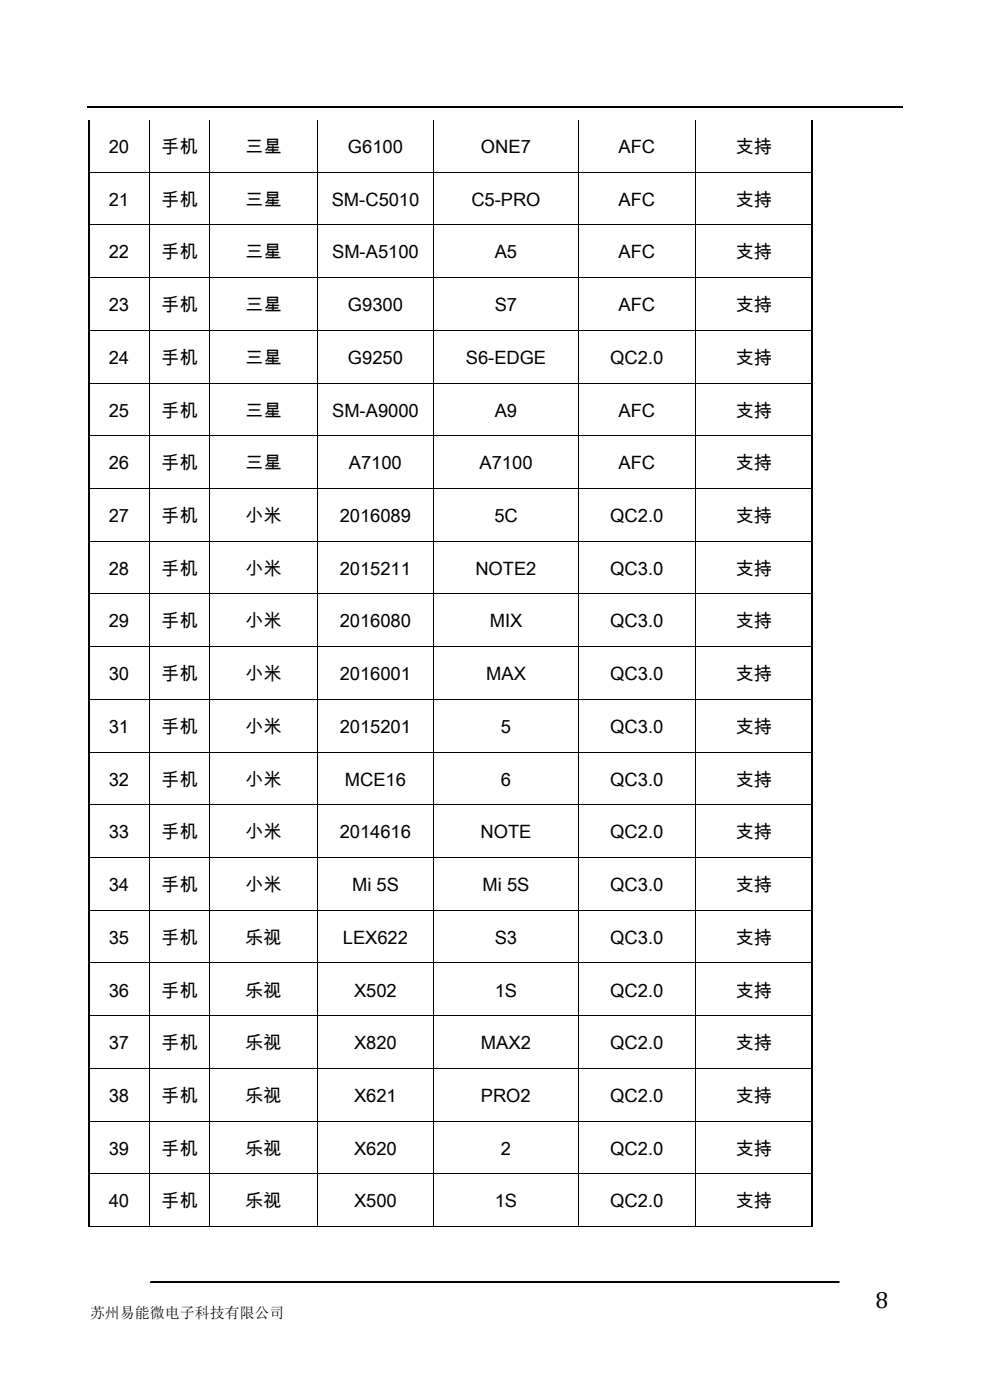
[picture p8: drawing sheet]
<svg xmlns="http://www.w3.org/2000/svg" width="210mm" height="297mm" viewBox="0 0 210 297" stroke-linecap="round" stroke-linejoin="round" font-family="sans-serif">
<defs><g id="words">
<text font-size="5" x="185.7" y="277.6">8</text>
<g font-size="3.9">
<text x="23.1" y="32.5">20</text>
<text x="34.2" y="32.5">手机</text>
<text x="52" y="32.5">三星</text>
<text x="73.8" y="32.5">G6100</text>
<text x="102" y="32.5">ONE7</text>
<text x="131.2" y="32.5">AFC</text>
<text x="156" y="32.5">支持</text>
<text x="23.1" y="43.6">21</text>
<text x="34.2" y="43.6">手机</text>
<text x="52" y="43.6">三星</text>
<text x="70.4" y="43.6">SM-C5010</text>
<text x="100" y="43.6">C5-PRO</text>
<text x="131.2" y="43.6">AFC</text>
<text x="156" y="43.6">支持</text>
<text x="23.1" y="54.8">22</text>
<text x="34.2" y="54.8">手机</text>
<text x="52" y="54.8">三星</text>
<text x="70.4" y="54.8">SM-A5100</text>
<text x="104.9" y="54.8">A5</text>
<text x="131.2" y="54.8">AFC</text>
<text x="156" y="54.8">支持</text>
<text x="23.1" y="66">23</text>
<text x="34.2" y="66">手机</text>
<text x="52" y="66">三星</text>
<text x="73.8" y="66">G9300</text>
<text x="104.9" y="66">S7</text>
<text x="131.2" y="66">AFC</text>
<text x="156" y="66">支持</text>
<text x="23.1" y="77.2">24</text>
<text x="34.2" y="77.2">手机</text>
<text x="52" y="77.2">三星</text>
<text x="73.8" y="77.2">G9250</text>
<text x="98.8" y="77.2">S6-EDGE</text>
<text x="129.5" y="77.2">QC2.0</text>
<text x="156" y="77.2">支持</text>
<text x="23.1" y="88.4">25</text>
<text x="34.2" y="88.4">手机</text>
<text x="52" y="88.4">三星</text>
<text x="70.4" y="88.4">SM-A9000</text>
<text x="104.9" y="88.4">A9</text>
<text x="131.2" y="88.4">AFC</text>
<text x="156" y="88.4">支持</text>
<text x="23.1" y="99.6">26</text>
<text x="34.2" y="99.6">手机</text>
<text x="52" y="99.6">三星</text>
<text x="74" y="99.6">A7100</text>
<text x="101.7" y="99.6">A7100</text>
<text x="131.2" y="99.6">AFC</text>
<text x="156" y="99.6">支持</text>
<text x="23.1" y="110.7">27</text>
<text x="34.2" y="110.7">手机</text>
<text x="52" y="110.7">小米</text>
<text x="72.1" y="110.7">2016089</text>
<text x="104.9" y="110.7">5C</text>
<text x="129.5" y="110.7">QC2.0</text>
<text x="156" y="110.7">支持</text>
<text x="23.1" y="121.9">28</text>
<text x="34.2" y="121.9">手机</text>
<text x="52" y="121.9">小米</text>
<text x="72.1" y="121.9">2015211</text>
<text x="100.8" y="121.9">NOTE2</text>
<text x="129.5" y="121.9">QC3.0</text>
<text x="156" y="121.9">支持</text>
<text x="23.1" y="133.1">29</text>
<text x="34.2" y="133.1">手机</text>
<text x="52" y="133.1">小米</text>
<text x="72.1" y="133.1">2016080</text>
<text x="103.9" y="133.1">MIX</text>
<text x="129.5" y="133.1">QC3.0</text>
<text x="156" y="133.1">支持</text>
<text x="23.1" y="144.3">30</text>
<text x="34.2" y="144.3">手机</text>
<text x="52" y="144.3">小米</text>
<text x="72.1" y="144.3">2016001</text>
<text x="103.1" y="144.3">MAX</text>
<text x="129.5" y="144.3">QC3.0</text>
<text x="156" y="144.3">支持</text>
<text x="23.1" y="155.5">31</text>
<text x="34.2" y="155.5">手机</text>
<text x="52" y="155.5">小米</text>
<text x="72.1" y="155.5">2015201</text>
<text x="106.3" y="155.5">5</text>
<text x="129.5" y="155.5">QC3.0</text>
<text x="156" y="155.5">支持</text>
<text x="23.1" y="166.7">32</text>
<text x="34.2" y="166.7">手机</text>
<text x="52" y="166.7">小米</text>
<text x="73.2" y="166.7">MCE16</text>
<text x="106.3" y="166.7">6</text>
<text x="129.5" y="166.7">QC3.0</text>
<text x="156" y="166.7">支持</text>
<text x="23.1" y="177.8">33</text>
<text x="34.2" y="177.8">手机</text>
<text x="52" y="177.8">小米</text>
<text x="72.1" y="177.8">2014616</text>
<text x="101.9" y="177.8">NOTE</text>
<text x="129.5" y="177.8">QC2.0</text>
<text x="156" y="177.8">支持</text>
<text x="23.1" y="189">34</text>
<text x="34.2" y="189">手机</text>
<text x="52" y="189">小米</text>
<text x="74.7" y="189">Mi 5S</text>
<text x="102.4" y="189">Mi 5S</text>
<text x="129.5" y="189">QC3.0</text>
<text x="156" y="189">支持</text>
<text x="23.1" y="200.2">35</text>
<text x="34.2" y="200.2">手机</text>
<text x="52" y="200.2">乐视</text>
<text x="72.7" y="200.2">LEX622</text>
<text x="104.9" y="200.2">S3</text>
<text x="129.5" y="200.2">QC3.0</text>
<text x="156" y="200.2">支持</text>
<text x="23.1" y="211.4">36</text>
<text x="34.2" y="211.4">手机</text>
<text x="52" y="211.4">乐视</text>
<text x="75.1" y="211.4">X502</text>
<text x="104.9" y="211.4">1S</text>
<text x="129.5" y="211.4">QC2.0</text>
<text x="156" y="211.4">支持</text>
<text x="23.1" y="222.6">37</text>
<text x="34.2" y="222.6">手机</text>
<text x="52" y="222.6">乐视</text>
<text x="75.1" y="222.6">X820</text>
<text x="102" y="222.6">MAX2</text>
<text x="129.5" y="222.6">QC2.0</text>
<text x="156" y="222.6">支持</text>
<text x="23.1" y="233.8">38</text>
<text x="34.2" y="233.8">手机</text>
<text x="52" y="233.8">乐视</text>
<text x="75.1" y="233.8">X621</text>
<text x="102" y="233.8">PRO2</text>
<text x="129.5" y="233.8">QC2.0</text>
<text x="156" y="233.8">支持</text>
<text x="23.1" y="244.9">39</text>
<text x="34.2" y="244.9">手机</text>
<text x="52" y="244.9">乐视</text>
<text x="75.1" y="244.9">X620</text>
<text x="106.3" y="244.9">2</text>
<text x="129.5" y="244.9">QC2.0</text>
<text x="156" y="244.9">支持</text>
<text x="23.1" y="256.1">40</text>
<text x="34.2" y="256.1">手机</text>
<text x="52" y="256.1">乐视</text>
<text x="75.1" y="256.1">X500</text>
<text x="104.9" y="256.1">1S</text>
<text x="129.5" y="256.1">QC2.0</text>
<text x="156" y="256.1">支持</text>
</g>
<text font-size="3.2" x="19.1" y="279.5">苏州易能微电子科技有限公司</text>
</g></defs>
<g fill="none" stroke="#000" stroke-width=".21">
<path d="M19 36.5h12.6M31.7 25.4v11M31.7 36.6v11M31.7 36.5h12.7M44.5 25.4v11M44.5 36.6v11M44.6 36.5h22.6M67.3 25.4v11M67.3 36.6v11M67.4 36.5h24.5M92 25.4v11M92 36.6v11"/>
<path d="M92.1 36.5h30.5M122.7 25.4v11M122.7 36.6v11M122.8 36.5h24.6M147.5 25.4v11M147.5 36.6v11M147.6 36.5h24.5M19 47.7h12.6M19 58.9h12.6M31.7 47.8v11M31.7 59v11M31.7 47.7h12.7"/>
<path d="M31.7 58.9h12.7M44.5 47.8v11M44.5 59v11M44.6 47.7h22.6M44.6 58.9h22.6M67.3 47.8v11M67.3 59v11M67.4 47.7h24.5M67.4 58.9h24.5M92 47.8v11M92 59v11M92.1 47.7h30.5"/>
<path d="M92.1 58.9h30.5M122.7 47.8v11M122.7 59v11M122.8 47.7h24.6M122.8 58.9h24.6M147.5 47.8v11M147.5 59v11M147.6 47.7h24.5M147.6 58.9h24.5M19 70.1h12.6M31.7 70.1v11.1M31.7 70.1h12.7"/>
<path d="M44.5 70.1v11.1M44.6 70.1h22.6M67.3 70.1v11.1M67.4 70.1h24.5M92 70.1v11.1M92.1 70.1h30.5M122.7 70.1v11.1M122.8 70.1h24.6M147.5 70.1v11.1M147.6 70.1h24.5M19 81.3h12.6M19 92.5h12.6"/>
<path d="M31.7 81.4v11M31.7 92.5v11M31.7 81.3h12.7M31.7 92.5h12.7M44.5 81.4v11M44.5 92.5v11M44.6 81.3h22.6M44.6 92.5h22.6M67.3 81.4v11M67.3 92.5v11M67.4 81.3h24.5M67.4 92.5h24.5"/>
<path d="M92 81.4v11M92 92.5v11M92.1 81.3h30.5M92.1 92.5h30.5M122.7 81.4v11M122.7 92.5v11M122.8 81.3h24.6M122.8 92.5h24.6M147.5 81.4v11M147.5 92.5v11M147.6 81.3h24.5M147.6 92.5h24.5"/>
<path d="M19 103.6h12.6M19 114.8h12.6M31.7 103.7v11M31.7 114.9v11M31.7 103.6h12.7M31.7 114.8h12.7M44.5 103.7v11M44.5 114.9v11M44.6 103.6h22.6M44.6 114.8h22.6M67.3 103.7v11M67.3 114.9v11"/>
<path d="M67.4 103.6h24.5M67.4 114.8h24.5M92 103.7v11M92 114.9v11M92.1 103.6h30.5M92.1 114.8h30.5M122.7 103.7v11M122.7 114.9v11M122.8 103.6h24.6M122.8 114.8h24.6M147.5 103.7v11M147.5 114.9v11"/>
<path d="M147.6 103.6h24.5M147.6 114.8h24.5M19 126h12.6M19 137.2h12.6M31.7 126.1v11M31.7 137.2v11.1M31.7 126h12.7M31.7 137.2h12.7M44.5 126.1v11M44.5 137.2v11.1M44.6 126h22.6M44.6 137.2h22.6"/>
<path d="M67.3 126.1v11M67.3 137.2v11.1M67.4 126h24.5M67.4 137.2h24.5M92 126.1v11M92 137.2v11.1M92.1 126h30.5M92.1 137.2h30.5M122.7 126.1v11M122.7 137.2v11.1M122.8 126h24.6M122.8 137.2h24.6"/>
<path d="M147.5 126.1v11M147.5 137.2v11.1M147.6 126h24.5M147.6 137.2h24.5M19 148.4h12.6M19 159.6h12.6M31.7 148.5v11M31.7 159.6v11M31.7 148.4h12.7M31.7 159.6h12.7M44.5 148.5v11M44.5 159.6v11"/>
<path d="M44.6 148.4h22.6M44.6 159.6h22.6M67.3 148.5v11M67.3 159.6v11M67.4 148.4h24.5M67.4 159.6h24.5M92 148.5v11M92 159.6v11M92.1 148.4h30.5M92.1 159.6h30.5M122.7 148.5v11M122.7 159.6v11"/>
<path d="M122.8 148.4h24.6M122.8 159.6h24.6M147.5 148.5v11M147.5 159.6v11M147.6 148.4h24.5M147.6 159.6h24.5M19 170.7h12.6M31.7 170.8v11M31.7 170.7h12.7M44.5 170.8v11M44.6 170.7h22.6M67.3 170.8v11"/>
<path d="M67.4 170.7h24.5M92 170.8v11M92.1 170.7h30.5M122.7 170.8v11M122.8 170.7h24.6M147.5 170.8v11M147.6 170.7h24.5M19 181.9h12.6M19 193.1h12.6M31.7 182v11M31.7 193.2v11M31.7 181.9h12.7"/>
<path d="M31.7 193.1h12.7M44.5 182v11M44.5 193.2v11M44.6 181.9h22.6M44.6 193.1h22.6M67.3 182v11M67.3 193.2v11M67.4 181.9h24.5M67.4 193.1h24.5M92 182v11M92 193.2v11M92.1 181.9h30.5"/>
<path d="M92.1 193.1h30.5M122.7 182v11M122.7 193.2v11M122.8 181.9h24.6M122.8 193.1h24.6M147.5 182v11M147.5 193.2v11M147.6 181.9h24.5M147.6 193.1h24.5M19 204.3h12.6M19 215.5h12.6M31.7 204.3v11.1"/>
<path d="M31.7 215.6v11M31.7 204.3h12.7M31.7 215.5h12.7M44.5 204.3v11.1M44.5 215.6v11M44.6 204.3h22.6M44.6 215.5h22.6M67.3 204.3v11.1M67.3 215.6v11M67.4 204.3h24.5M67.4 215.5h24.5M92 204.3v11.1"/>
<path d="M92 215.6v11M92.1 204.3h30.5M92.1 215.5h30.5M122.7 204.3v11.1M122.7 215.6v11M122.8 204.3h24.6M122.8 215.5h24.6M147.5 204.3v11.1M147.5 215.6v11M147.6 204.3h24.5M147.6 215.5h24.5M19 226.7h12.6"/>
<path d="M19 237.8h12.6M31.7 226.7v11M31.7 237.9v11M31.7 226.7h12.7M31.7 237.8h12.7M44.5 226.7v11M44.5 237.9v11M44.6 226.7h22.6M44.6 237.8h22.6M67.3 226.7v11M67.3 237.9v11M67.4 226.7h24.5"/>
<path d="M67.4 237.8h24.5M92 226.7v11M92 237.9v11M92.1 226.7h30.5M92.1 237.8h30.5M122.7 226.7v11M122.7 237.9v11M122.8 226.7h24.6M122.8 237.8h24.6M147.5 226.7v11M147.5 237.9v11M147.6 226.7h24.5"/>
<path d="M147.6 237.8h24.5M19 249h12.6M31.7 249.1v11M31.7 249h12.7M44.5 249.1v11M44.6 249h22.6M67.3 249.1v11M67.4 249h24.5M92 249.1v11M92.1 249h30.5M122.7 249.1v11M122.8 249h24.6"/>
<path d="M147.5 249.1v11M147.6 249h24.5M18.7 260.2h12.9M31.7 260.2h12.7M32 271.9h146v.2h-146zM32 272h146M44.6 260.2h22.6M67.4 260.2h24.5M92.1 260.2h30.5M122.8 260.2h24.6M147.6 260.2h24.5"/>
</g>
<path d="M18.6 22.8h172.9" fill="none" stroke="#000" stroke-width=".25"/>
<g fill="none" stroke="#000" stroke-width=".34">
<path d="M18.8 25.4v11M18.8 36.6v11M172.3 25.4v11M172.3 36.6v11M18.8 47.8v11M18.8 59v11M172.3 47.8v11M172.3 59v11M18.8 70.1v11.1M172.3 70.1v11.1M18.8 81.4v11M18.8 92.5v11"/>
<path d="M172.3 81.4v11M172.3 92.5v11M18.8 103.7v11M18.8 114.9v11M172.3 103.7v11M172.3 114.9v11M18.8 126.1v11M18.8 137.2v11.1M172.3 126.1v11M172.3 137.2v11.1M18.8 148.5v11M18.8 159.6v11"/>
<path d="M172.3 148.5v11M172.3 159.6v11M18.8 170.8v11M172.3 170.8v11M18.8 182v11M18.8 193.2v11M172.3 182v11M172.3 193.2v11M18.8 204.3v11.1M18.8 215.6v11M172.3 204.3v11.1M172.3 215.6v11"/>
<path d="M18.8 226.7v11M18.8 237.9v11M172.3 226.7v11M172.3 237.9v11M18.8 249.1v11M172.3 249.1v11"/>
</g>
<g fill="#000">
<path d="M18.7 36.4h.3v.2h-.3zM31.6 36.4h.1v.2h-.1zM44.4 36.4h.2v.2h-.2zM67.2 36.4h.2v.2h-.2zM91.9 36.4h.2v.2h-.2zM122.6 36.4h.2v.2h-.2zM147.4 36.4h.2v.2h-.2zM172.1 36.4h.4v.2h-.4zM18.7 47.6h.3v.2h-.3zM18.7 58.8h.3v.2h-.3zM31.6 47.6h.1v.2h-.1zM31.6 58.8h.1v.2h-.1z"/>
<path d="M44.4 47.6h.2v.2h-.2zM44.4 58.8h.2v.2h-.2zM67.2 47.6h.2v.2h-.2zM67.2 58.8h.2v.2h-.2zM91.9 47.6h.2v.2h-.2zM91.9 58.8h.2v.2h-.2zM122.6 47.6h.2v.2h-.2zM122.6 58.8h.2v.2h-.2zM147.4 47.6h.2v.2h-.2zM147.4 58.8h.2v.2h-.2zM172.1 47.6h.4v.2h-.4zM172.1 58.8h.4v.2h-.4z"/>
<path d="M18.7 70h.3v.1h-.3zM31.6 70h.1v.1h-.1zM44.4 70h.2v.1h-.2zM67.2 70h.2v.1h-.2zM91.9 70h.2v.1h-.2zM122.6 70h.2v.1h-.2zM147.4 70h.2v.1h-.2zM172.1 70h.4v.1h-.4zM18.7 81.2h.3v.2h-.3zM18.7 92.4h.3v.1h-.3zM31.6 81.2h.1v.2h-.1zM31.6 92.4h.1v.1h-.1z"/>
<path d="M44.4 81.2h.2v.2h-.2zM44.4 92.4h.2v.1h-.2zM67.2 81.2h.2v.2h-.2zM67.2 92.4h.2v.1h-.2zM91.9 81.2h.2v.2h-.2zM91.9 92.4h.2v.1h-.2zM122.6 81.2h.2v.2h-.2zM122.6 92.4h.2v.1h-.2zM147.4 81.2h.2v.2h-.2zM147.4 92.4h.2v.1h-.2zM172.1 81.2h.4v.2h-.4zM172.1 92.4h.4v.1h-.4z"/>
<path d="M18.7 103.5h.3v.2h-.3zM18.7 114.7h.3v.2h-.3zM31.6 103.5h.1v.2h-.1zM31.6 114.7h.1v.2h-.1zM44.4 103.5h.2v.2h-.2zM44.4 114.7h.2v.2h-.2zM67.2 103.5h.2v.2h-.2zM67.2 114.7h.2v.2h-.2zM91.9 103.5h.2v.2h-.2zM91.9 114.7h.2v.2h-.2zM122.6 103.5h.2v.2h-.2zM122.6 114.7h.2v.2h-.2z"/>
<path d="M147.4 103.5h.2v.2h-.2zM147.4 114.7h.2v.2h-.2zM172.1 103.5h.4v.2h-.4zM172.1 114.7h.4v.2h-.4zM18.7 125.9h.3v.2h-.3zM18.7 137.1h.3v.1h-.3zM31.6 125.9h.1v.2h-.1zM31.6 137.1h.1v.1h-.1zM44.4 125.9h.2v.2h-.2zM44.4 137.1h.2v.1h-.2zM67.2 125.9h.2v.2h-.2zM67.2 137.1h.2v.1h-.2z"/>
<path d="M91.9 125.9h.2v.2h-.2zM91.9 137.1h.2v.1h-.2zM122.6 125.9h.2v.2h-.2zM122.6 137.1h.2v.1h-.2zM147.4 125.9h.2v.2h-.2zM147.4 137.1h.2v.1h-.2zM172.1 125.9h.4v.2h-.4zM172.1 137.1h.4v.1h-.4zM18.7 148.3h.3v.2h-.3zM18.7 159.5h.3v.1h-.3zM31.6 148.3h.1v.2h-.1zM31.6 159.5h.1v.1h-.1z"/>
<path d="M44.4 148.3h.2v.2h-.2zM44.4 159.5h.2v.1h-.2zM67.2 148.3h.2v.2h-.2zM67.2 159.5h.2v.1h-.2zM91.9 148.3h.2v.2h-.2zM91.9 159.5h.2v.1h-.2zM122.6 148.3h.2v.2h-.2zM122.6 159.5h.2v.1h-.2zM147.4 148.3h.2v.2h-.2zM147.4 159.5h.2v.1h-.2zM172.1 148.3h.4v.2h-.4zM172.1 159.5h.4v.1h-.4z"/>
<path d="M18.7 170.6h.3v.2h-.3zM31.6 170.6h.1v.2h-.1zM44.4 170.6h.2v.2h-.2zM67.2 170.6h.2v.2h-.2zM91.9 170.6h.2v.2h-.2zM122.6 170.6h.2v.2h-.2zM147.4 170.6h.2v.2h-.2zM172.1 170.6h.4v.2h-.4zM18.7 181.8h.3v.2h-.3zM18.7 193h.3v.2h-.3zM31.6 181.8h.1v.2h-.1zM31.6 193h.1v.2h-.1z"/>
<path d="M44.4 181.8h.2v.2h-.2zM44.4 193h.2v.2h-.2zM67.2 181.8h.2v.2h-.2zM67.2 193h.2v.2h-.2zM91.9 181.8h.2v.2h-.2zM91.9 193h.2v.2h-.2zM122.6 181.8h.2v.2h-.2zM122.6 193h.2v.2h-.2zM147.4 181.8h.2v.2h-.2zM147.4 193h.2v.2h-.2zM172.1 181.8h.4v.2h-.4zM172.1 193h.4v.2h-.4z"/>
<path d="M18.7 204.2h.3v.1h-.3zM18.7 215.4h.3v.2h-.3zM31.6 204.2h.1v.1h-.1zM31.6 215.4h.1v.2h-.1zM44.4 204.2h.2v.1h-.2zM44.4 215.4h.2v.2h-.2zM67.2 204.2h.2v.1h-.2zM67.2 215.4h.2v.2h-.2zM91.9 204.2h.2v.1h-.2zM91.9 215.4h.2v.2h-.2zM122.6 204.2h.2v.1h-.2zM122.6 215.4h.2v.2h-.2z"/>
<path d="M147.4 204.2h.2v.1h-.2zM147.4 215.4h.2v.2h-.2zM172.1 204.2h.4v.1h-.4zM172.1 215.4h.4v.2h-.4zM18.7 226.6h.3v.1h-.3zM18.7 237.7h.3v.2h-.3zM31.6 226.6h.1v.1h-.1zM31.6 237.7h.1v.2h-.1zM44.4 226.6h.2v.1h-.2zM44.4 237.7h.2v.2h-.2zM67.2 226.6h.2v.1h-.2zM67.2 237.7h.2v.2h-.2z"/>
<path d="M91.9 226.6h.2v.1h-.2zM91.9 237.7h.2v.2h-.2zM122.6 226.6h.2v.1h-.2zM122.6 237.7h.2v.2h-.2zM147.4 226.6h.2v.1h-.2zM147.4 237.7h.2v.2h-.2zM172.1 226.6h.4v.1h-.4zM172.1 237.7h.4v.2h-.4zM18.7 248.9h.3v.2h-.3zM31.6 248.9h.1v.2h-.1zM44.4 248.9h.2v.2h-.2zM67.2 248.9h.2v.2h-.2z"/>
<path d="M91.9 248.9h.2v.2h-.2zM122.6 248.9h.2v.2h-.2zM147.4 248.9h.2v.2h-.2zM172.1 248.9h.4v.2h-.4zM31.6 260.1h.1v.2h-.1zM44.4 260.1h.2v.2h-.2zM67.2 260.1h.2v.2h-.2zM91.9 260.1h.2v.2h-.2zM122.6 260.1h.2v.2h-.2zM147.4 260.1h.2v.2h-.2zM172.1 260.1h.4v.2h-.4z"/>
</g>
<use href="#words"/>
</svg>
